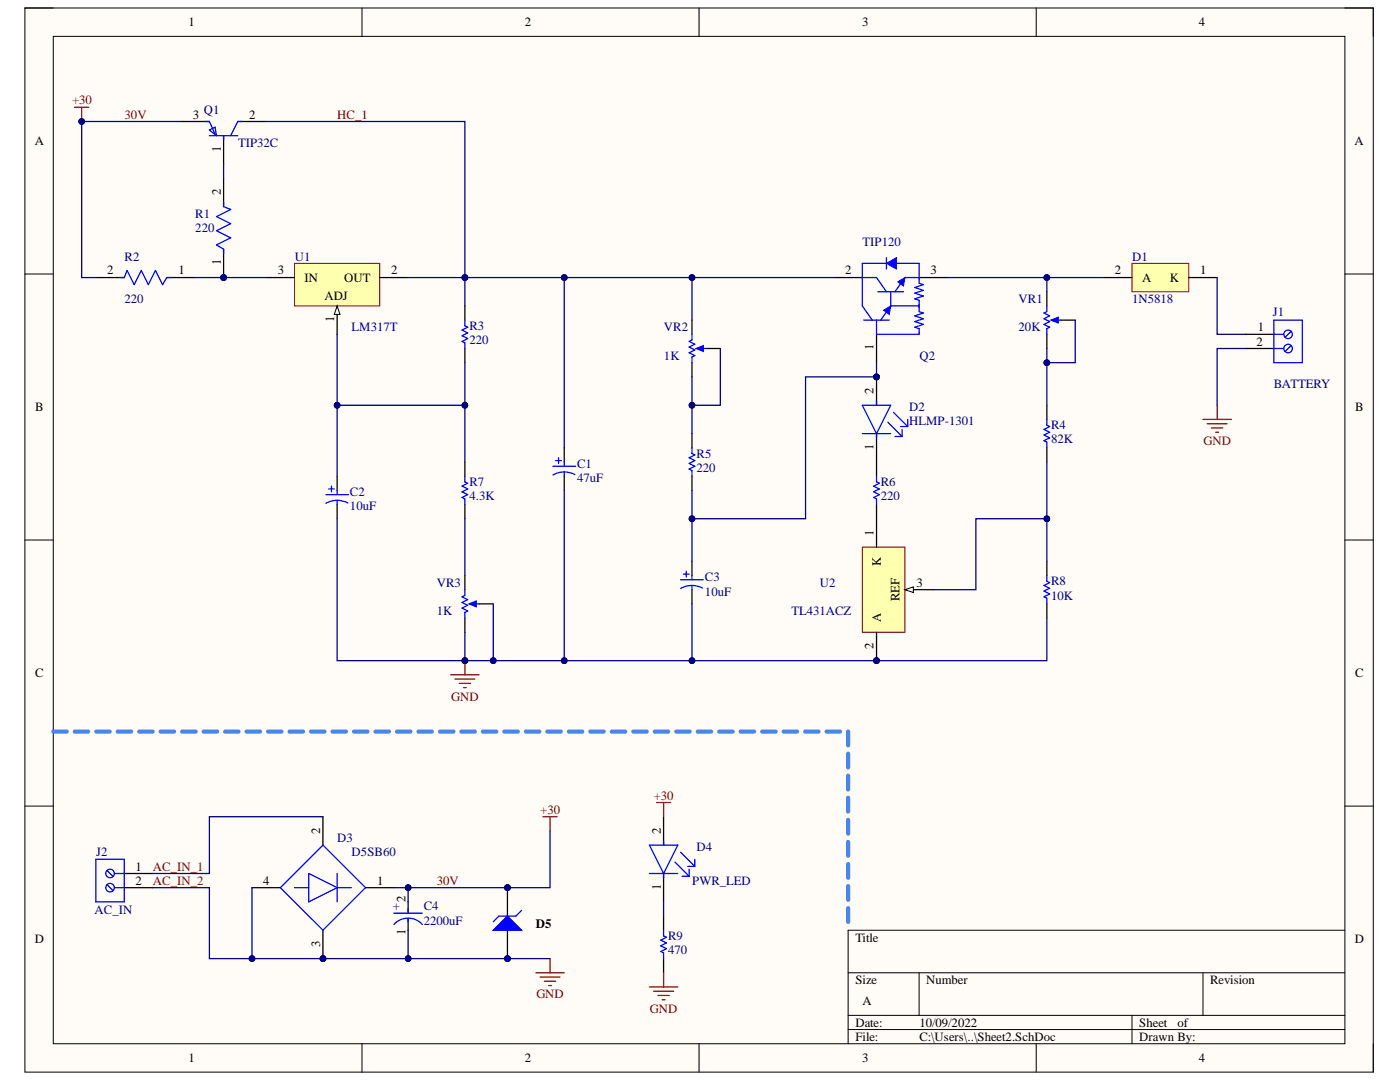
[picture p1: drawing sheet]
<svg xmlns="http://www.w3.org/2000/svg" width="279mm" height="216mm" viewBox="0 0 279 216" stroke-linecap="round" stroke-linejoin="round" font-family="sans-serif">
<defs><g id="words">
<g font-size="2.5">
<text x="37.6" y="5.2">1</text>
<text x="104.8" y="5.2">2</text>
<text x="172.1" y="5.2">3</text>
<text x="239.3" y="5.2">4</text>
<text x="38.5" y="23.7">3</text>
<text x="49.7" y="23.7">2</text>
<text x="6.9" y="29">A</text>
<text x="270.3" y="29">A</text>
<text x="44.1" y="30.3" transform="rotate(-90 44.1 30.3)">1</text>
<text x="44.1" y="39" transform="rotate(-90 44.1 39)">2</text>
<text x="44.1" y="52.9" transform="rotate(-90 44.1 52.9)">1</text>
<text x="21.4" y="54.8">2</text>
<text x="35.6" y="54.8">1</text>
<text x="55.5" y="54.8">3</text>
<text x="60.8" y="56.2">IN</text>
<text x="64.8" y="59.9">ADJ</text>
<text x="68.7" y="56.2">OUT</text>
<text x="78" y="54.8">2</text>
<text x="168.7" y="54.8">2</text>
<text x="185.7" y="54.8">3</text>
<text x="222.5" y="54.8">2</text>
<text x="228" y="56.2">A</text>
<text x="233.5" y="56.2">K</text>
<text x="239.5" y="54.8">1</text>
<text x="66.7" y="64.2" transform="rotate(-90 66.7 64.2)">1</text>
<text x="174.3" y="69.9" transform="rotate(-90 174.3 69.9)">1</text>
<text x="250.8" y="69">2</text>
<text x="251" y="66.1">1</text>
<text x="7" y="82.1">B</text>
<text x="174.3" y="78.6" transform="rotate(-90 174.3 78.6)">2</text>
<text x="270.5" y="82.1">B</text>
<text x="174.3" y="89.8" transform="rotate(-90 174.3 89.8)">1</text>
<text x="174.3" y="106.9" transform="rotate(-90 174.3 106.9)">1</text>
<text x="175.8" y="113" transform="rotate(-90 175.8 113)">K</text>
<text x="179.5" y="119.9" transform="rotate(-90 179.5 119.9)">REF</text>
<text x="182.9" y="117.1">3</text>
<text x="175.8" y="124.2" transform="rotate(-90 175.8 124.2)">A</text>
<text x="174.3" y="129.6" transform="rotate(-90 174.3 129.6)">2</text>
<text x="7" y="135.1">C</text>
<text x="270.5" y="135.1">C</text>
<text x="63.9" y="166.3" transform="rotate(-90 63.9 166.3)">2</text>
<text x="131.9" y="166.3" transform="rotate(-90 131.9 166.3)">2</text>
<text x="27.1" y="173.8">1</text>
<text x="27.1" y="176.5">2</text>
<text x="52.5" y="176.5">4</text>
<text x="75.3" y="176.5">1</text>
<text x="80.9" y="179.9" transform="rotate(-90 80.9 179.9)">2</text>
<text x="131.9" y="177.6" transform="rotate(-90 131.9 177.6)">1</text>
<text x="107" y="185.1">D5</text>
<text x="6.9" y="188.2">D</text>
<text x="63.9" y="189" transform="rotate(-90 63.9 189)">3</text>
<text x="80.9" y="186.6" transform="rotate(-90 80.9 186.6)">1</text>
<text x="170.7" y="187.9">Title</text>
<text x="270.4" y="188.2">D</text>
<text x="170.7" y="196.4">Size</text>
<text x="184.8" y="196.4">Number</text>
<text x="241.5" y="196.4">Revision</text>
<text x="172.1" y="200.6">A</text>
<text x="170.7" y="204.9">Date:</text>
<text x="170.7" y="207.7">File:</text>
<text x="183.5" y="204.9">10/09/2022</text>
<text x="183.5" y="207.7">C:\Users\..\Sheet2.SchDoc</text>
<text x="227.4" y="204.9">Sheet</text>
<text x="227.4" y="207.7">Drawn By:</text>
<text x="235" y="204.9">of</text>
<text x="37.6" y="212">1</text>
<text x="104.8" y="212">2</text>
<text x="172.1" y="212">3</text>
<text x="239.3" y="212">4</text>
</g>
<g font-size="2.5" fill="#800000">
<text x="14.4" y="20.8">+30</text>
<text x="24.9" y="23.7">30V</text>
<text x="67.3" y="23.7">HC_1</text>
<text x="240.2" y="88.7">GND</text>
<text x="90" y="139.8">GND</text>
<text x="130.5" y="159.6">+30</text>
<text x="107.8" y="162.4">+30</text>
<text x="30.5" y="173.8">AC_IN_1</text>
<text x="30.5" y="176.5">AC_IN_2</text>
<text x="87.2" y="176.5">30V</text>
<text x="107" y="199.2">GND</text>
<text x="129.7" y="202.1">GND</text>
</g>
<g font-size="2.5" fill="#000080">
<text x="40.7" y="22.8">Q1</text>
<text x="47.5" y="29.3">TIP32C</text>
<text x="39" y="43.4">R1</text>
<text x="39" y="46.3">220</text>
<text x="24.9" y="52">R2</text>
<text x="58.8" y="52">U1</text>
<text x="172.1" y="49.1">TIP120</text>
<text x="225.9" y="52">D1</text>
<text x="24.9" y="60.4">220</text>
<text x="93.7" y="65.8">R3</text>
<text x="203.3" y="60.4">VR1</text>
<text x="225.9" y="60.4">1N5818</text>
<text x="254" y="63.1">J1</text>
<text x="70.2" y="66.1">LM317T</text>
<text x="93.7" y="68.7">220</text>
<text x="132.5" y="66.1">VR2</text>
<text x="132.5" y="71.8">1K</text>
<text x="183.5" y="71.8">Q2</text>
<text x="203.3" y="66.1">20K</text>
<text x="254.3" y="77.4">BATTERY</text>
<text x="181.5" y="82">D2</text>
<text x="181.5" y="84.9">HLMP-1301</text>
<text x="209.8" y="85.7">R4</text>
<text x="209.8" y="88.5">82K</text>
<text x="115.2" y="93.3">C1</text>
<text x="139" y="91.4">R5</text>
<text x="139" y="94.2">220</text>
<text x="69.8" y="99">C2</text>
<text x="69.8" y="101.8">10uF</text>
<text x="93.7" y="97">R7</text>
<text x="93.7" y="99.8">4.3K</text>
<text x="115.2" y="96.2">47uF</text>
<text x="175.8" y="97">R6</text>
<text x="175.8" y="99.8">220</text>
<text x="87.2" y="117.1">VR3</text>
<text x="140.7" y="116">C3</text>
<text x="140.7" y="118.8">10uF</text>
<text x="163.6" y="117.1">U2</text>
<text x="209.8" y="116.8">R8</text>
<text x="209.8" y="119.7">10K</text>
<text x="87.2" y="122.8">1K</text>
<text x="157.9" y="122.8">TL431ACZ</text>
<text x="19.2" y="170.9">J2</text>
<text x="67.3" y="168.1">D3</text>
<text x="70.2" y="170.9">D5SB60</text>
<text x="139" y="169.8">D4</text>
<text x="138.2" y="176.5">PWR_LED</text>
<text x="18.9" y="182.5">AC_IN</text>
<text x="78.4" y="181.6">+</text>
<text x="84.6" y="181.6">C4</text>
<text x="84.6" y="184.5">2200uF</text>
<text x="133.3" y="187.6">R9</text>
<text x="133.3" y="190.4">470</text>
</g>
</g></defs>
<path d="M5 1.6h269.1v212.3h-269.1z" fill-rule="evenodd" fill="#fffcf8"/>
<path d="M5 1.6h269.1v212.3h-269.1z" fill="none" stroke="#000" stroke-width=".2"/>
<path d="M10.6 7.3h257.8v201h-257.8z" fill-rule="evenodd" fill="#fffcf8"/>
<g fill="none" stroke="#000" stroke-width=".2">
<path d="M5 1.6h5.6M10.6 7.3h257.8v201h-257.8zM72.2 1.6v5.7M139.5 1.6v5.7M206.8 1.6v5.7M268.4 1.6h5.7v5.7M5 54.7h5.6M268.4 54.7h5.7M5 107.8h5.6M268.4 107.8h5.7M5 160.8h5.6M268.4 160.8h5.7"/>
<path d="M169.3 194.1h99.1M183.4 194.1v8.5M240.1 194.1v8.5M268.4 185.6h-99.1v22.7M72.2 208.3v5.6M139.5 208.3v5.6M169.3 202.6h99.1M169.3 205.4h99.1M206.8 208.3v5.6M225.9 202.6v5.7M274.1 208.3v5.6"/>
</g>
<path d="M58.8 52.6h17v8.4h-17z" fill-rule="evenodd" fill="#ffffb0"/>
<path d="M58.8 52.6h17v8.4h-17z" fill="none" stroke="#800000" stroke-width=".2"/>
<path d="M53.1 55.4h5.7M67.3 61v5.7" fill="none" stroke="#000" stroke-width=".25"/>
<path d="M67.3 61l.5 1.7h-1.1z" fill="#f8fcff"/>
<path d="M67.3 61l.5 1.7h-1.1z" fill="none" stroke="#000" stroke-width=".2"/>
<path d="M75.8 55.4h5.6M166.4 55.4h5.7M183.4 55.4h5.7M174.9 66.7v5.7" fill="none" stroke="#000" stroke-width=".25"/>
<path d="M172.1 55.4h2.8M176.9 52.6h-4.8v8.4M176.9 51.4v2.3M177.8 58.2v2.8h5.6M178.9 52.6h4.5v2.8h-2.8M174.9 63.9v2.8h8.5v-.3" fill="none" stroke="#00f" stroke-width=".25"/>
<path d="M176.9 52.6l2-1.2v2.3z" fill="#00f"/>
<path d="M176.9 52.6l2-1.2v2.3z" fill="none" stroke="#00f" stroke-width=".2"/>
<path d="M174.9 55.4l2 2.8M175.2 58.2h5.1M180.6 55.4l-2 2.8M183.4 55.4v.3M172.1 61l2 2.9M172.4 63.9h5.1M183.4 60.8v.5" fill="none" stroke="#00f" stroke-width=".25"/>
<path d="M179.2 56.2l1.4-.8-.3 1.7z" fill="#00f"/>
<path d="M179.2 56.2l1.4-.8-.3 1.7z" fill="none" stroke="#00f" stroke-width=".2"/>
<path d="M177.8 61l-2 2.9" fill="none" stroke="#00f" stroke-width=".25"/>
<path d="M176.3 61.9l1.5-.9-.3 1.7z" fill="#00f"/>
<path d="M176.3 61.9l1.5-.9-.3 1.7z" fill="none" stroke="#00f" stroke-width=".2"/>
<path d="M40.9 24.2h.9l1.1 2.6M41.8 27.1h5.7M41.8 25.9l1.1-.5 .3 1.7zM44.6 27.1v.8M48.3 24.2h-.8l-1.5 2.9M183.4 55.7v.8l.9 .3-1.7 .6 1.7 .5-1.7 .6 1.7 .6-1.7 .5 .8 .3v.9M183.4 61.3v.9l.9 .3-1.7 .5 1.7 .6-1.7 .6 1.7 .5-1.7 .6 .8 .3v.8" fill="none" stroke="#00f" stroke-width=".25"/>
<path d="M36.1 24.2h5.7M44.6 27.1v5.6M47.5 24.2h5.6" fill="none" stroke="#000" stroke-width=".25"/>
<circle cx="44.6" cy="55.4" r=".57" fill="#000080"/>
<circle cx="44.6" cy="55.4" r=".57" fill="none" stroke="#000080" stroke-width=".2"/>
<path d="M44.6 49.7v5.7" fill="none" stroke="#000" stroke-width=".25"/>
<circle cx="44.6" cy="55.4" r=".57" fill="#000080"/>
<circle cx="44.6" cy="55.4" r=".57" fill="none" stroke="#000080" stroke-width=".2"/>
<path d="M44.6 35.6v5.6M92.8 61v2.9M92.8 69.5v2.9" fill="none" stroke="#000" stroke-width=".25"/>
<path d="M44.6 40.4v.8l1.4 .6-2.8 1.4 2.8 1.4-2.8 1.4 2.8 1.5-2.8 1.4 1.4 .8v.9M92.8 63.9v1.1l.5 .3-1.1 .6 1.1 .5-1.1 .6 1.1 .6-1.1 .5 .6 .3v1.1" fill="none" stroke="#00f" stroke-width=".25"/>
<circle cx="174.9" cy="131.8" r=".57" fill="#000080"/>
<circle cx="174.9" cy="131.8" r=".57" fill="none" stroke="#000080" stroke-width=".2"/>
<path d="M172.1 109.2h8.5v17h-8.5z" fill-rule="evenodd" fill="#ffffb0"/>
<path d="M172.1 109.2h8.5v17h-8.5z" fill="none" stroke="#800000" stroke-width=".2"/>
<path d="M180.6 117.7h5.7" fill="none" stroke="#000" stroke-width=".25"/>
<path d="M180.6 117.7l1.7-.6v1.1z" fill="#f8fcff"/>
<path d="M180.6 117.7l1.7-.6v1.1z" fill="none" stroke="#000" stroke-width=".2"/>
<path d="M174.9 126.2v5.6" fill="none" stroke="#000" stroke-width=".25"/>
<circle cx="174.9" cy="131.8" r=".57" fill="#000080"/>
<circle cx="174.9" cy="131.8" r=".57" fill="none" stroke="#000080" stroke-width=".2"/>
<path d="M174.9 103.5v5.7" fill="none" stroke="#000" stroke-width=".25"/>
<circle cx="174.9" cy="75.2" r=".57" fill="#000080"/>
<circle cx="174.9" cy="75.2" r=".57" fill="none" stroke="#000080" stroke-width=".2"/>
<path d="M174.9 75.2v5.7" fill="none" stroke="#000" stroke-width=".25"/>
<circle cx="174.9" cy="75.2" r=".57" fill="#000080"/>
<circle cx="174.9" cy="75.2" r=".57" fill="none" stroke="#000080" stroke-width=".2"/>
<path d="M67.3 95v2.8M174.9 86.5v5.7M67.3 100.7v2.8M81.4 180v2.2M132.4 163v5.6M132.4 174.3v5.7M81.4 183.3v2.3" fill="none" stroke="#000" stroke-width=".25"/>
<g fill="none" stroke="#00f" stroke-width=".25">
<path d="M65 98.7h4.5M65.6 97.6h1.1M66.2 97v1.1M67.3 99.8l1.3 .2 .8 .4M67.3 99.8l-1.4 .3-.9 .3M67.3 97.8v.9M67.3 99.8v.9M172.1 80.9h5.7l-2.9 5.6zM172.1 86.5h5.7M174.9 80v.9M174.9 86.5v.9M177.2 84.3l2.8 2.8"/>
<path d="M178.3 82.3l2.9 2.8M178.6 87.1h1.4M179.7 85.1h1.5M180 85.7v1.4M181.2 83.7v1.4M129.6 168.6h5.7l-2.9 5.7zM129.6 174.3h5.7M132.4 167.8v.8M132.4 174.3v.8M134.7 172l2.8 2.9M135.8 170l2.9 2.9M136.1 174.9h1.4"/>
<path d="M137.3 172.9h1.4M137.5 173.4v1.5M138.7 171.5v1.4M78.6 184.5a3.8 3.8 0 0 1 5.7 0M78.6 182.2h5.7M81.4 181.4v.8M81.4 183.3v.6"/>
</g>
<path d="M225.9 52.6h11.3v5.6h-11.3z" fill-rule="evenodd" fill="#ffffb0"/>
<path d="M225.9 52.6h11.3v5.6h-11.3z" fill="none" stroke="#800000" stroke-width=".2"/>
<path d="M220.2 55.4h5.7M237.2 55.4h5.7" fill="none" stroke="#000" stroke-width=".25"/>
<circle cx="64.5" cy="191.3" r=".56" fill="#000080"/>
<circle cx="64.5" cy="191.3" r=".56" fill="none" stroke="#000080" stroke-width=".2"/>
<path d="M56 177.1l8.5-8.5 8.4 8.5-8.4 8.5zM58.8 177.1h2.8M61.6 174.3l5.7 2.8-5.7 2.9zM67.3 174.3v5.7M67.3 177.1h2.8" fill="none" stroke="#00f" stroke-width=".25"/>
<path d="M50.3 177.1h5.7M64.5 163v5.6M72.9 177.1h5.7M64.5 185.6v5.7" fill="none" stroke="#000" stroke-width=".25"/>
<circle cx="64.5" cy="191.3" r=".56" fill="#000080"/>
<circle cx="64.5" cy="191.3" r=".56" fill="none" stroke="#000080" stroke-width=".2"/>
<path d="M24.8 174.3h5.7M24.8 177.1h5.7" fill="none" stroke="#000" stroke-width=".25"/>
<circle cx="22" cy="174.3" r=".85" fill="#fff"/>
<g fill="none" stroke="#00f" stroke-width=".25">
<path d="M21.4 173.7l1.2 1.2"/>
<circle cx="22" cy="174.3" r=".85"/>
</g>
<circle cx="22" cy="177.1" r=".85" fill="#fff"/>
<g fill="none" stroke="#00f" stroke-width=".25">
<path d="M19.1 171.5h5.7v8.5h-5.7zM21.4 176.5l1.2 1.2M22.8 174.3h2M22.8 177.1h2"/>
<circle cx="22" cy="177.1" r=".85"/>
</g>
<path d="M108.4 163h2.8M109.8 163v2.8M106.9 194.1h5.7M107.8 195h4M108.6 195.8h2.3M109.5 196.7h.6M109.8 191.3v2.8" fill="none" stroke="#800000" stroke-width=".25"/>
<circle cx="101.3" cy="191.3" r=".56" fill="#000080"/>
<circle cx="101.3" cy="191.3" r=".56" fill="none" stroke="#000080" stroke-width=".2"/>
<circle cx="101.3" cy="177.1" r=".56" fill="#000080"/>
<circle cx="101.3" cy="177.1" r=".56" fill="none" stroke="#000080" stroke-width=".2"/>
<path d="M101.3 185.6v5.7" fill="none" stroke="#000" stroke-width=".25"/>
<circle cx="101.3" cy="191.3" r=".56" fill="#000080"/>
<circle cx="101.3" cy="191.3" r=".56" fill="none" stroke="#000080" stroke-width=".2"/>
<path d="M101.3 177.1v5.7" fill="none" stroke="#000" stroke-width=".25"/>
<circle cx="101.3" cy="177.1" r=".56" fill="#000080"/>
<circle cx="101.3" cy="177.1" r=".56" fill="none" stroke="#000080" stroke-width=".2"/>
<path d="M98.4 185.6l2.9-2.8 2.8 2.8z" fill="#00f"/>
<path d="M23.9 55.4h.9l.6-1.4 1.4 2.8 1.4-2.8 1.4 2.8 1.4-2.8 1.4 2.8 .9-1.4h.8M92.8 95v1.2l.5 .2-1.1 .6 1.1 .6-1.1 .5 1.1 .6-1.1 .6 .6 .2v1.2M94.2 120.5h1.4M98.4 185.6l2.9-2.8 2.8 2.8zM104.1 181.6l-1.1 1.2h-3.4l-1.2 1.1M132.4 185.6v1.1l.6 .3-1.1 .6 1.1 .6-1.1 .5 1.1 .6-1.1 .6 .5 .2v1.2" fill="none" stroke="#00f" stroke-width=".25"/>
<path d="M19.1 55.4h5.7M33.3 55.4h5.7M92.8 92.2v2.8M92.8 100.7v2.8M92.8 114.8v2.9M95.6 120.5h2.8M132.4 182.8v2.8M132.4 191.3v2.8" fill="none" stroke="#000" stroke-width=".25"/>
<path d="M131 160.1h2.8M132.4 160.1v2.9M129.6 196.9h5.7M130.5 197.8h3.9M131.3 198.6h2.3M132.2 199.5h.5M132.4 194.1v2.8" fill="none" stroke="#800000" stroke-width=".25"/>
<path d="M93.6 120.5l1.4-.6v1.2z" fill="#00f"/>
<path d="M92.8 117.7v1.1l-.6 .3 1.1 .6-1.1 .5 1.1 .6-1.1 .5 1.1 .6-.5 .3v1.1M93.6 120.5l1.4-.6v1.2z" fill="none" stroke="#00f" stroke-width=".25"/>
<path d="M92.8 123.3v2.9" fill="none" stroke="#000" stroke-width=".25"/>
<path d="M89.9 134.7h5.7M90.8 135.5h4M91.6 136.4h2.3M92.5 137.2h.6M92.8 131.8v2.9" fill="none" stroke="#800000" stroke-width=".25"/>
<circle cx="92.8" cy="131.8" r=".57" fill="#000080"/>
<circle cx="92.8" cy="131.8" r=".57" fill="none" stroke="#000080" stroke-width=".2"/>
<path d="M138.1 63.9v2.8M140.9 69.5h2.9M112.6 89.4v2.8M112.6 95v2.8" fill="none" stroke="#000" stroke-width=".25"/>
<path d="M139.5 69.5h1.4M110.3 93h4.6M110.9 91.9h1.1M111.5 91.3v1.2M112.6 94.2l1.3 .2 .8 .3M112.6 94.2l-1.4 .2-.8 .4M112.6 92.2v.8M112.6 94.2v.8" fill="none" stroke="#00f" stroke-width=".25"/>
<path d="M138.9 69.5l1.5-.5v1.1z" fill="#00f"/>
<path d="M138.1 66.7v1.1l-.6 .3 1.2 .6-1.2 .6 1.2 .5-1.2 .6 1.2 .6-.6 .2v1.2M138.9 69.5l1.5-.5v1.1zM210.3 63.9h1.5M138.1 89.4v1.1l.6 .3-1.2 .5 1.2 .6-1.2 .6 1.2 .5-1.2 .6 .6 .3v1.1M174.9 95v1.2l.6 .2-1.1 .6 1.1 .6-1.1 .5 1.1 .6-1.1 .6 .5 .2v1.2M135.8 115.7h4.6M136.4 114.6h1.1M137 114v1.1M138.1 116.8l1.3 .2 .8 .4M138.1 116.8l-.9 .1-1.4 .5M138.1 114.8v.9M138.1 116.8v.9" fill="none" stroke="#00f" stroke-width=".25"/>
<path d="M208.9 58.2v2.8M138.1 72.4v2.8M211.8 63.9h2.8M138.1 86.5v2.9M138.1 95v2.8M174.9 92.2v2.8M138.1 112v2.8M138.1 117.7v2.8M174.9 100.7v2.8" fill="none" stroke="#000" stroke-width=".25"/>
<path d="M209.8 63.9l1.4-.6v1.1z" fill="#00f"/>
<path d="M208.9 61v1.2l-.6 .3 1.2 .5-1.2 .6 1.2 .6-1.2 .5 1.2 .6-.6 .3v1.1M209.8 63.9l1.4-.6v1.1zM208.9 83.7v1.1l.6 .3-1.2 .6 1.2 .5-1.2 .6 1.2 .6-1.2 .5 .6 .3v1.2M208.9 114.8v1.2l.6 .2-1.2 .6 1.2 .6-1.2 .5 1.2 .6-1.2 .6 .6 .3v1.1" fill="none" stroke="#00f" stroke-width=".25"/>
<path d="M208.9 66.7v2.8M248.6 66.7h5.6M248.6 69.5h5.6M208.9 80.9v2.8M208.9 89.4v2.8M208.9 112v2.8M208.9 120.5v2.8" fill="none" stroke="#000" stroke-width=".25"/>
<circle cx="257.1" cy="66.7" r=".85" fill="#fff"/>
<g fill="none" stroke="#00f" stroke-width=".25">
<path d="M257.7 66.1l-1.2 1.2"/>
<circle cx="257.1" cy="66.7" r=".85"/>
</g>
<circle cx="257.1" cy="69.5" r=".85" fill="#fff"/>
<g fill="none" stroke="#00f" stroke-width=".25">
<path d="M254.2 66.7h2M254.2 69.5h2M254.2 63.9h5.7v8.5h-5.7zM257.7 68.9l-1.2 1.2"/>
<circle cx="257.1" cy="69.5" r=".85"/>
</g>
<path d="M240.1 83.7h5.6M240.9 84.5h4M241.8 85.4h2.2M242.6 86.2h.6M242.9 80.9v2.8" fill="none" stroke="#800000" stroke-width=".25"/>
<path d="M50.3 177.1v14.2M64.5 163h-22.7v11.3h-11.3" fill="none" stroke="#000080" stroke-width=".25"/>
<circle cx="50.3" cy="191.3" r=".56" fill="#000080"/>
<circle cx="50.3" cy="191.3" r=".56" fill="none" stroke="#000080" stroke-width=".2"/>
<path d="M109.8 165.8v11.3h-31.2" fill="none" stroke="#000080" stroke-width=".25"/>
<circle cx="81.4" cy="177.1" r=".56" fill="#000080"/>
<circle cx="81.4" cy="177.1" r=".56" fill="none" stroke="#000080" stroke-width=".2"/>
<circle cx="101.3" cy="177.1" r=".56" fill="#000080"/>
<circle cx="101.3" cy="177.1" r=".56" fill="none" stroke="#000080" stroke-width=".2"/>
<path d="M39 55.4h14.1" fill="none" stroke="#000080" stroke-width=".25"/>
<circle cx="44.6" cy="55.4" r=".57" fill="#000080"/>
<circle cx="44.6" cy="55.4" r=".57" fill="none" stroke="#000080" stroke-width=".2"/>
<path d="M36.1 24.2h-19.8v31.2h2.8" fill="none" stroke="#000080" stroke-width=".25"/>
<circle cx="16.3" cy="24.2" r=".57" fill="#000080"/>
<circle cx="16.3" cy="24.2" r=".57" fill="none" stroke="#000080" stroke-width=".2"/>
<path d="M92.8 103.5v11.3M98.4 120.5v11.3h-5.6v-5.6M132.4 180v2.8" fill="none" stroke="#000080" stroke-width=".25"/>
<circle cx="98.4" cy="131.8" r=".57" fill="#000080"/>
<circle cx="98.4" cy="131.8" r=".57" fill="none" stroke="#000080" stroke-width=".2"/>
<circle cx="92.8" cy="131.8" r=".57" fill="#000080"/>
<circle cx="92.8" cy="131.8" r=".57" fill="none" stroke="#000080" stroke-width=".2"/>
<path d="M67.3 66.7v14.2" fill="none" stroke="#000080" stroke-width=".25"/>
<circle cx="67.3" cy="80.9" r=".57" fill="#000080"/>
<circle cx="67.3" cy="80.9" r=".57" fill="none" stroke="#000080" stroke-width=".2"/>
<path d="M81.4 55.4h11.4v5.6" fill="none" stroke="#000080" stroke-width=".25"/>
<circle cx="92.8" cy="55.4" r=".57" fill="#000080"/>
<circle cx="92.8" cy="55.4" r=".57" fill="none" stroke="#000080" stroke-width=".2"/>
<path d="M67.3 103.5v28.3h25.5" fill="none" stroke="#000080" stroke-width=".25"/>
<circle cx="92.8" cy="131.8" r=".57" fill="#000080"/>
<circle cx="92.8" cy="131.8" r=".57" fill="none" stroke="#000080" stroke-width=".2"/>
<path d="M112.6 97.8v34h-14.2" fill="none" stroke="#000080" stroke-width=".25"/>
<circle cx="112.6" cy="131.8" r=".57" fill="#000080"/>
<circle cx="112.6" cy="131.8" r=".57" fill="none" stroke="#000080" stroke-width=".2"/>
<circle cx="98.4" cy="131.8" r=".57" fill="#000080"/>
<circle cx="98.4" cy="131.8" r=".57" fill="none" stroke="#000080" stroke-width=".2"/>
<path d="M174.9 72.4v2.8h-14.1v28.3h-22.7" fill="none" stroke="#000080" stroke-width=".25"/>
<circle cx="174.9" cy="75.2" r=".57" fill="#000080"/>
<circle cx="174.9" cy="75.2" r=".57" fill="none" stroke="#000080" stroke-width=".2"/>
<circle cx="138.1" cy="103.5" r=".57" fill="#000080"/>
<circle cx="138.1" cy="103.5" r=".57" fill="none" stroke="#000080" stroke-width=".2"/>
<path d="M143.8 69.5v11.4h-5.7v-5.7" fill="none" stroke="#000080" stroke-width=".25"/>
<circle cx="138.1" cy="80.9" r=".57" fill="#000080"/>
<circle cx="138.1" cy="80.9" r=".57" fill="none" stroke="#000080" stroke-width=".2"/>
<path d="M138.1 120.5v11.3" fill="none" stroke="#000080" stroke-width=".25"/>
<circle cx="138.1" cy="131.8" r=".57" fill="#000080"/>
<circle cx="138.1" cy="131.8" r=".57" fill="none" stroke="#000080" stroke-width=".2"/>
<path d="M138.1 80.9v5.6" fill="none" stroke="#000080" stroke-width=".25"/>
<circle cx="138.1" cy="80.9" r=".57" fill="#000080"/>
<circle cx="138.1" cy="80.9" r=".57" fill="none" stroke="#000080" stroke-width=".2"/>
<path d="M138.1 55.4v8.5" fill="none" stroke="#000080" stroke-width=".25"/>
<circle cx="138.1" cy="55.4" r=".57" fill="#000080"/>
<circle cx="138.1" cy="55.4" r=".57" fill="none" stroke="#000080" stroke-width=".2"/>
<path d="M208.9 69.5v11.4" fill="none" stroke="#000080" stroke-width=".25"/>
<circle cx="208.9" cy="72.4" r=".57" fill="#000080"/>
<circle cx="208.9" cy="72.4" r=".57" fill="none" stroke="#000080" stroke-width=".2"/>
<path d="M208.9 123.3v8.5h-96.3" fill="none" stroke="#000080" stroke-width=".25"/>
<circle cx="174.9" cy="131.8" r=".57" fill="#000080"/>
<circle cx="174.9" cy="131.8" r=".57" fill="none" stroke="#000080" stroke-width=".2"/>
<circle cx="138.1" cy="131.8" r=".57" fill="#000080"/>
<circle cx="138.1" cy="131.8" r=".57" fill="none" stroke="#000080" stroke-width=".2"/>
<circle cx="112.6" cy="131.8" r=".57" fill="#000080"/>
<circle cx="112.6" cy="131.8" r=".57" fill="none" stroke="#000080" stroke-width=".2"/>
<path d="M208.9 103.5h-14.1v14.2h-8.5" fill="none" stroke="#000080" stroke-width=".25"/>
<circle cx="208.9" cy="103.5" r=".57" fill="#000080"/>
<circle cx="208.9" cy="103.5" r=".57" fill="none" stroke="#000080" stroke-width=".2"/>
<path d="M208.9 92.2v19.8" fill="none" stroke="#000080" stroke-width=".25"/>
<circle cx="208.9" cy="103.5" r=".57" fill="#000080"/>
<circle cx="208.9" cy="103.5" r=".57" fill="none" stroke="#000080" stroke-width=".2"/>
<path d="M214.6 63.9v8.5h-5.7" fill="none" stroke="#000080" stroke-width=".25"/>
<circle cx="208.9" cy="72.4" r=".57" fill="#000080"/>
<circle cx="208.9" cy="72.4" r=".57" fill="none" stroke="#000080" stroke-width=".2"/>
<path d="M242.9 55.4v11.3h5.7M248.6 69.5h-5.7v11.4M30.5 177.1h11.3v14.2h68" fill="none" stroke="#000080" stroke-width=".25"/>
<circle cx="101.3" cy="191.3" r=".56" fill="#000080"/>
<circle cx="101.3" cy="191.3" r=".56" fill="none" stroke="#000080" stroke-width=".2"/>
<circle cx="81.4" cy="191.3" r=".56" fill="#000080"/>
<circle cx="81.4" cy="191.3" r=".56" fill="none" stroke="#000080" stroke-width=".2"/>
<circle cx="64.5" cy="191.3" r=".56" fill="#000080"/>
<circle cx="64.5" cy="191.3" r=".56" fill="none" stroke="#000080" stroke-width=".2"/>
<circle cx="50.3" cy="191.3" r=".56" fill="#000080"/>
<circle cx="50.3" cy="191.3" r=".56" fill="none" stroke="#000080" stroke-width=".2"/>
<path d="M81.4 177.1v2.9" fill="none" stroke="#000080" stroke-width=".25"/>
<circle cx="81.4" cy="177.1" r=".56" fill="#000080"/>
<circle cx="81.4" cy="177.1" r=".56" fill="none" stroke="#000080" stroke-width=".2"/>
<path d="M81.4 185.6v5.7" fill="none" stroke="#000080" stroke-width=".25"/>
<circle cx="81.4" cy="191.3" r=".56" fill="#000080"/>
<circle cx="81.4" cy="191.3" r=".56" fill="none" stroke="#000080" stroke-width=".2"/>
<path d="M189.1 55.4h19.8" fill="none" stroke="#000080" stroke-width=".25"/>
<circle cx="208.9" cy="55.4" r=".57" fill="#000080"/>
<circle cx="208.9" cy="55.4" r=".57" fill="none" stroke="#000080" stroke-width=".2"/>
<path d="M220.2 55.4h-11.3v2.8" fill="none" stroke="#000080" stroke-width=".25"/>
<circle cx="208.9" cy="55.4" r=".57" fill="#000080"/>
<circle cx="208.9" cy="55.4" r=".57" fill="none" stroke="#000080" stroke-width=".2"/>
<path d="M53.1 24.2h39.7v31.2" fill="none" stroke="#000080" stroke-width=".25"/>
<circle cx="92.8" cy="55.4" r=".57" fill="#000080"/>
<circle cx="92.8" cy="55.4" r=".57" fill="none" stroke="#000080" stroke-width=".2"/>
<path d="M92.8 80.9h-25.5v14.1" fill="none" stroke="#000080" stroke-width=".25"/>
<circle cx="67.3" cy="80.9" r=".57" fill="#000080"/>
<circle cx="67.3" cy="80.9" r=".57" fill="none" stroke="#000080" stroke-width=".2"/>
<circle cx="92.8" cy="80.9" r=".57" fill="#000080"/>
<circle cx="92.8" cy="80.9" r=".57" fill="none" stroke="#000080" stroke-width=".2"/>
<path d="M112.6 55.4h53.8" fill="none" stroke="#000080" stroke-width=".25"/>
<circle cx="112.6" cy="55.4" r=".57" fill="#000080"/>
<circle cx="112.6" cy="55.4" r=".57" fill="none" stroke="#000080" stroke-width=".2"/>
<circle cx="138.1" cy="55.4" r=".57" fill="#000080"/>
<circle cx="138.1" cy="55.4" r=".57" fill="none" stroke="#000080" stroke-width=".2"/>
<path d="M92.8 55.4h19.8v34" fill="none" stroke="#000080" stroke-width=".25"/>
<circle cx="112.6" cy="55.4" r=".57" fill="#000080"/>
<circle cx="112.6" cy="55.4" r=".57" fill="none" stroke="#000080" stroke-width=".2"/>
<circle cx="92.8" cy="55.4" r=".57" fill="#000080"/>
<circle cx="92.8" cy="55.4" r=".57" fill="none" stroke="#000080" stroke-width=".2"/>
<path d="M92.8 72.4v19.8" fill="none" stroke="#000080" stroke-width=".25"/>
<circle cx="92.8" cy="80.9" r=".57" fill="#000080"/>
<circle cx="92.8" cy="80.9" r=".57" fill="none" stroke="#000080" stroke-width=".2"/>
<path d="M44.6 32.7v2.9M138.1 97.8v14.2" fill="none" stroke="#000080" stroke-width=".25"/>
<circle cx="138.1" cy="103.5" r=".57" fill="#000080"/>
<circle cx="138.1" cy="103.5" r=".57" fill="none" stroke="#000080" stroke-width=".2"/>
<path d="M14.9 21.4h2.8M16.3 21.4v2.8" fill="none" stroke="#800000" stroke-width=".25"/>
<circle cx="16.3" cy="24.2" r=".57" fill="#000080"/>
<circle cx="16.3" cy="24.2" r=".57" fill="none" stroke="#000080" stroke-width=".2"/>
<g fill="none" stroke="#4a86e8" stroke-width=".84">
<path d="M10.6 146h2.7M14.9 146h2.7M19.2 146h2.7M23.5 146h2.7M27.8 146h2.7M32.1 146h2.6M36.4 146h2.6M40.6 146h2.7M44.9 146h2.7M49.2 146h2.7M53.5 146h2.7M57.8 146h2.7"/>
<path d="M62.1 146h2.7M66.4 146h2.6M70.7 146h2.6M74.9 146h2.7M79.2 146h2.7M83.5 146h2.7M87.8 146h2.7M92.1 146h2.7M96.4 146h2.7M100.7 146h2.6M105 146h2.6M109.2 146h2.7"/>
<path d="M113.5 146h2.7M117.8 146h2.7M122.1 146h2.7M126.4 146h2.7M130.7 146h2.7M135 146h2.6M139.2 146h2.7M143.5 146h2.7M147.8 146h2.7M152.1 146h2.7M156.4 146h2.7M160.7 146h2.7"/>
<path d="M165 146h2.6M169.3 146v2.7M169.3 150.4v2.7M169.3 154.8v2.7M169.3 159.2v2.7M169.3 163.6v2.7M169.3 168v2.8M169.3 172.4v2.8M169.3 176.8v2.8M169.3 181.2v2.8"/>
</g>
<use href="#words"/>
</svg>
